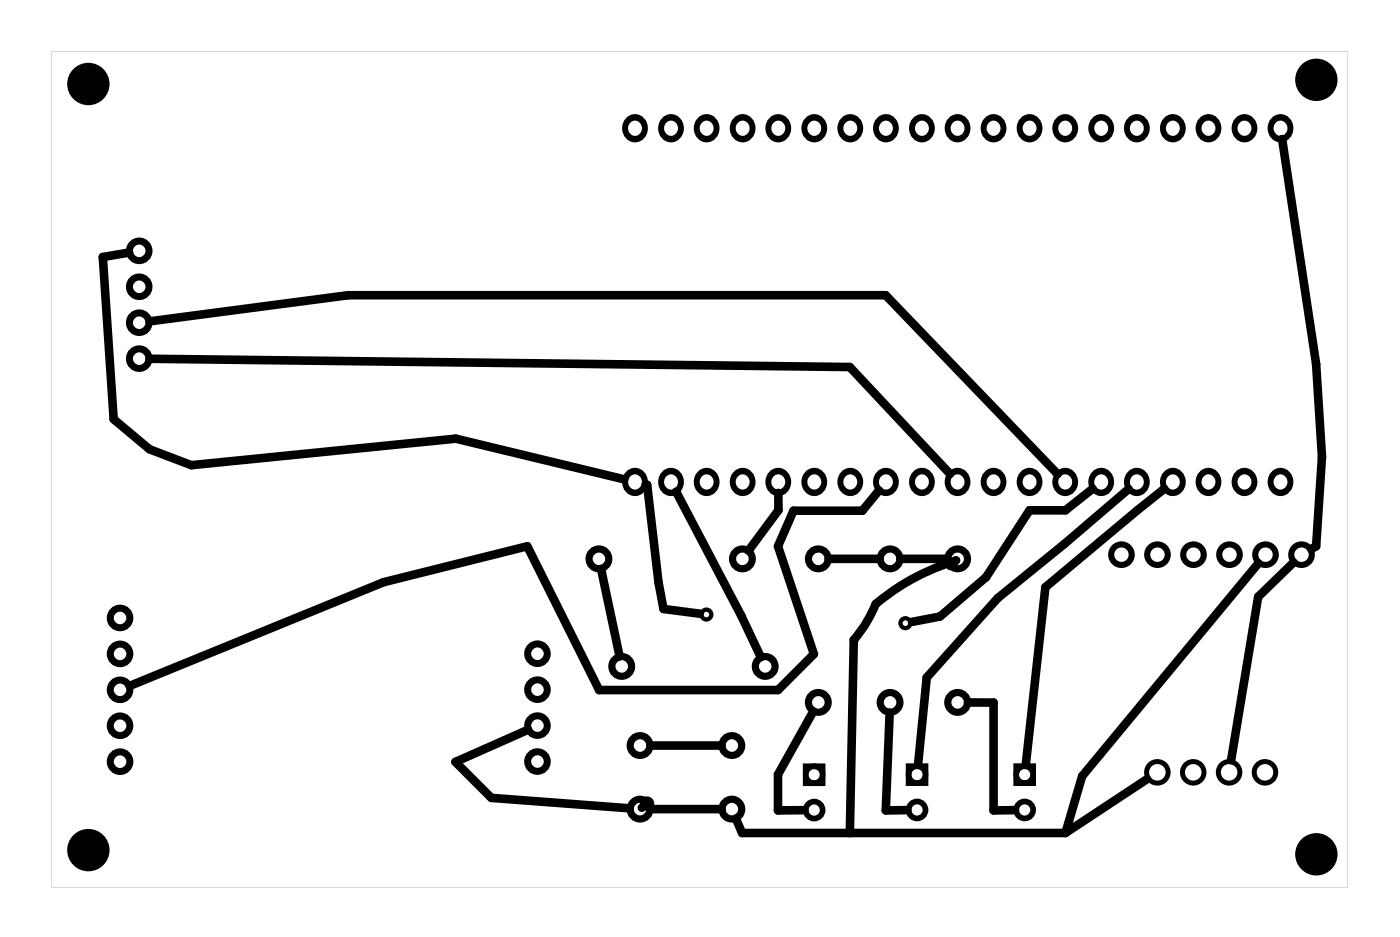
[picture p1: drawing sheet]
<svg xmlns="http://www.w3.org/2000/svg" width="99mm" height="66mm" viewBox="0 0 99 66" stroke-linecap="round" stroke-linejoin="round" font-family="sans-serif">
<path d="M3.6 3.6v59.2h91.8v-59.2zM3.6 3.6h91.8v59.2h-91.8z" fill="#000"/>
<g fill="none" stroke="#000" stroke-width=".3">
<circle cx="45.8" cy="56.9" r=".35"/>
<circle cx="50" cy="43.5" r=".35"/>
<circle cx="64.1" cy="44.1" r=".35"/>
</g>
<g fill="none" stroke="#000" stroke-width=".35">
<circle cx="81.9" cy="54.7" r=".76"/>
<circle cx="84.5" cy="54.7" r=".76"/>
<circle cx="87" cy="54.7" r=".76"/>
<circle cx="89.6" cy="54.7" r=".76"/>
</g>
<g fill="none" stroke="#000" stroke-width=".51">
<circle cx="42.4" cy="39.6" r=".7"/>
<circle cx="52.6" cy="39.6" r=".7"/>
<circle cx="57.9" cy="39.6" r=".7"/>
<circle cx="63" cy="39.6" r=".7"/>
<circle cx="67.8" cy="39.6" r=".7"/>
<circle cx="44" cy="47.2" r=".7"/>
<circle cx="45.3" cy="52.8" r=".7"/>
<circle cx="45.3" cy="57.3" r=".7"/>
<circle cx="51.8" cy="52.8" r=".7"/>
<circle cx="51.8" cy="57.3" r=".7"/>
<circle cx="54.2" cy="47.2" r=".7"/>
<circle cx="57.9" cy="49.7" r=".7"/>
<circle cx="63" cy="49.7" r=".7"/>
<circle cx="67.8" cy="49.7" r=".7"/>
</g>
<g fill="none" stroke="#000" stroke-width=".5">
<circle cx="9.9" cy="17.8" r=".69"/>
<circle cx="9.9" cy="22.8" r=".69"/>
<circle cx="9.9" cy="20.3" r=".69"/>
<circle cx="9.9" cy="25.4" r=".69"/>
<circle cx="8.5" cy="48.8" r=".69"/>
<circle cx="8.5" cy="46.3" r=".69"/>
<circle cx="8.5" cy="43.7" r=".69"/>
<circle cx="8.5" cy="51.4" r=".69"/>
<circle cx="8.5" cy="53.9" r=".69"/>
<circle cx="38.1" cy="46.3" r=".69"/>
<circle cx="38.1" cy="51.4" r=".69"/>
<circle cx="38.1" cy="48.8" r=".69"/>
<circle cx="38.1" cy="53.9" r=".69"/>
</g>
<g fill="none" stroke="#000" stroke-width=".43">
<circle cx="79.4" cy="39.3" r=".73"/>
<circle cx="82" cy="39.3" r=".73"/>
<circle cx="84.5" cy="39.3" r=".73"/>
<circle cx="87.1" cy="39.3" r=".73"/>
<circle cx="89.6" cy="39.3" r=".73"/>
<circle cx="92.2" cy="39.3" r=".73"/>
</g>
<g fill="#000">
<circle cx="6.3" cy="5.9" r="1.5"/>
<circle cx="93.2" cy="5.7" r="1.5"/>
<circle cx="6.3" cy="60.2" r="1.5"/>
<circle cx="93.2" cy="60.5" r="1.5"/>
</g>
<g fill="none" stroke="#000" stroke-width=".44">
<circle cx="44.9" cy="9.1" r=".73"/>
<circle cx="47.5" cy="9.1" r=".73"/>
<circle cx="50" cy="9.1" r=".73"/>
<circle cx="52.6" cy="9.1" r=".73"/>
<circle cx="55.1" cy="9.1" r=".73"/>
<circle cx="57.6" cy="9.1" r=".73"/>
<circle cx="60.2" cy="9.1" r=".73"/>
<circle cx="62.7" cy="9.1" r=".73"/>
<circle cx="65.3" cy="9.1" r=".73"/>
<circle cx="67.8" cy="9.1" r=".73"/>
<circle cx="70.3" cy="9.1" r=".73"/>
<circle cx="72.9" cy="9.1" r=".73"/>
<circle cx="75.4" cy="9.1" r=".73"/>
<circle cx="77.9" cy="9.1" r=".73"/>
<circle cx="80.5" cy="9.1" r=".73"/>
<circle cx="83" cy="9.1" r=".73"/>
<circle cx="85.5" cy="9.1" r=".73"/>
<circle cx="88.1" cy="9.1" r=".73"/>
<circle cx="90.6" cy="9.1" r=".73"/>
<circle cx="44.9" cy="34.1" r=".73"/>
<circle cx="47.5" cy="34.1" r=".73"/>
<circle cx="50" cy="34.1" r=".73"/>
<circle cx="52.6" cy="34.1" r=".73"/>
<circle cx="55.1" cy="34.1" r=".73"/>
<circle cx="57.6" cy="34.1" r=".73"/>
<circle cx="60.2" cy="34.1" r=".73"/>
<circle cx="62.7" cy="34.1" r=".73"/>
<circle cx="65.3" cy="34.1" r=".73"/>
<circle cx="67.8" cy="34.1" r=".73"/>
<circle cx="70.3" cy="34.1" r=".73"/>
<circle cx="72.9" cy="34.1" r=".73"/>
<circle cx="75.4" cy="34.1" r=".73"/>
<circle cx="77.9" cy="34.1" r=".73"/>
<circle cx="80.5" cy="34.1" r=".73"/>
<circle cx="83" cy="34.1" r=".73"/>
<circle cx="85.5" cy="34.1" r=".73"/>
<circle cx="88.1" cy="34.1" r=".73"/>
<circle cx="90.6" cy="34.1" r=".73"/>
</g>
<g fill="none" stroke="#000" stroke-width=".4">
<path d="M57 54.2h1.2v1.2h-1.2zM64.3 54.2h1.2v1.2h-1.2zM72 54.2h1.2v1.2h-1.2z"/>
<circle cx="57.6" cy="54.8" r=".6"/>
<circle cx="57.6" cy="57.3" r=".6"/>
<circle cx="64.9" cy="54.8" r=".6"/>
<circle cx="64.9" cy="57.3" r=".6"/>
<circle cx="72.6" cy="54.8" r=".6"/>
<circle cx="72.6" cy="57.3" r=".6"/>
</g>
<g fill="none" stroke="#000" stroke-width=".61">
<path d="M9.1 17.9l-1.8 .3 .7 11.5 2.6 2.1 3 1.1 18.7-1.9 11.9 2.9M90.8 9.8l2.4 16 .4 6.5-.4 6.4-.4 .2M10.6 22.7l14.1-1.8h38l12.2 12.7M10.6 25.4l49.6 .6 7.1 7.5M45.7 34.3h.1l.8 6.9 .4 1.9 2.5 .3M47.9 34.8l4.6 8.8 1.4 2.9M55.1 34.9v1.2l-2.1 2.9M58.7 39.6h3.6M62.2 34.7l-1.1 1.4h-4.9l-1.1 2.6 2.5 7.6-2.5 2.5h-12.7l-5.1-10.1-10.1 2.5-18 7.4M63.8 39.6h3.3M77.4 34.6l-2 1.5h-2.5l-3.1 4.8-3.2 2.7-2 .4M79.9 34.6l-4.5 3.9-4.8 3.8-5 5.7-.6 6.2"/>
<path d="M82.4 34.6l-8.4 7-1.4 12.6M89.1 39.9l-12.5 15-1.2 4.1M91.6 39.8l-2.5 2.4-1.9 11.6M37.4 51.7l-5.2 2.2 2.6 2.6 9.8 .7M42.6 40.3l1.3 6.2M45.9 56.8l-.5 .4M46 52.8h5.1M46 57.3h5.1M52.1 57.9l.4 1.1h22.9M57.6 50.4l-2.5 4.4v2.6l1.9-.1M63 50.4l-.3 7 1.6-.1M67.3 40.1l.4-.4a16.2 16.2 0 0 0-5.7 3l-.7 1.5-.8 1.1-.3 13.7"/>
<path d="M68.5 49.7h1.9v7.7l1.5-.1M81.2 55.1l-5.8 3.9"/>
</g>
</svg>
